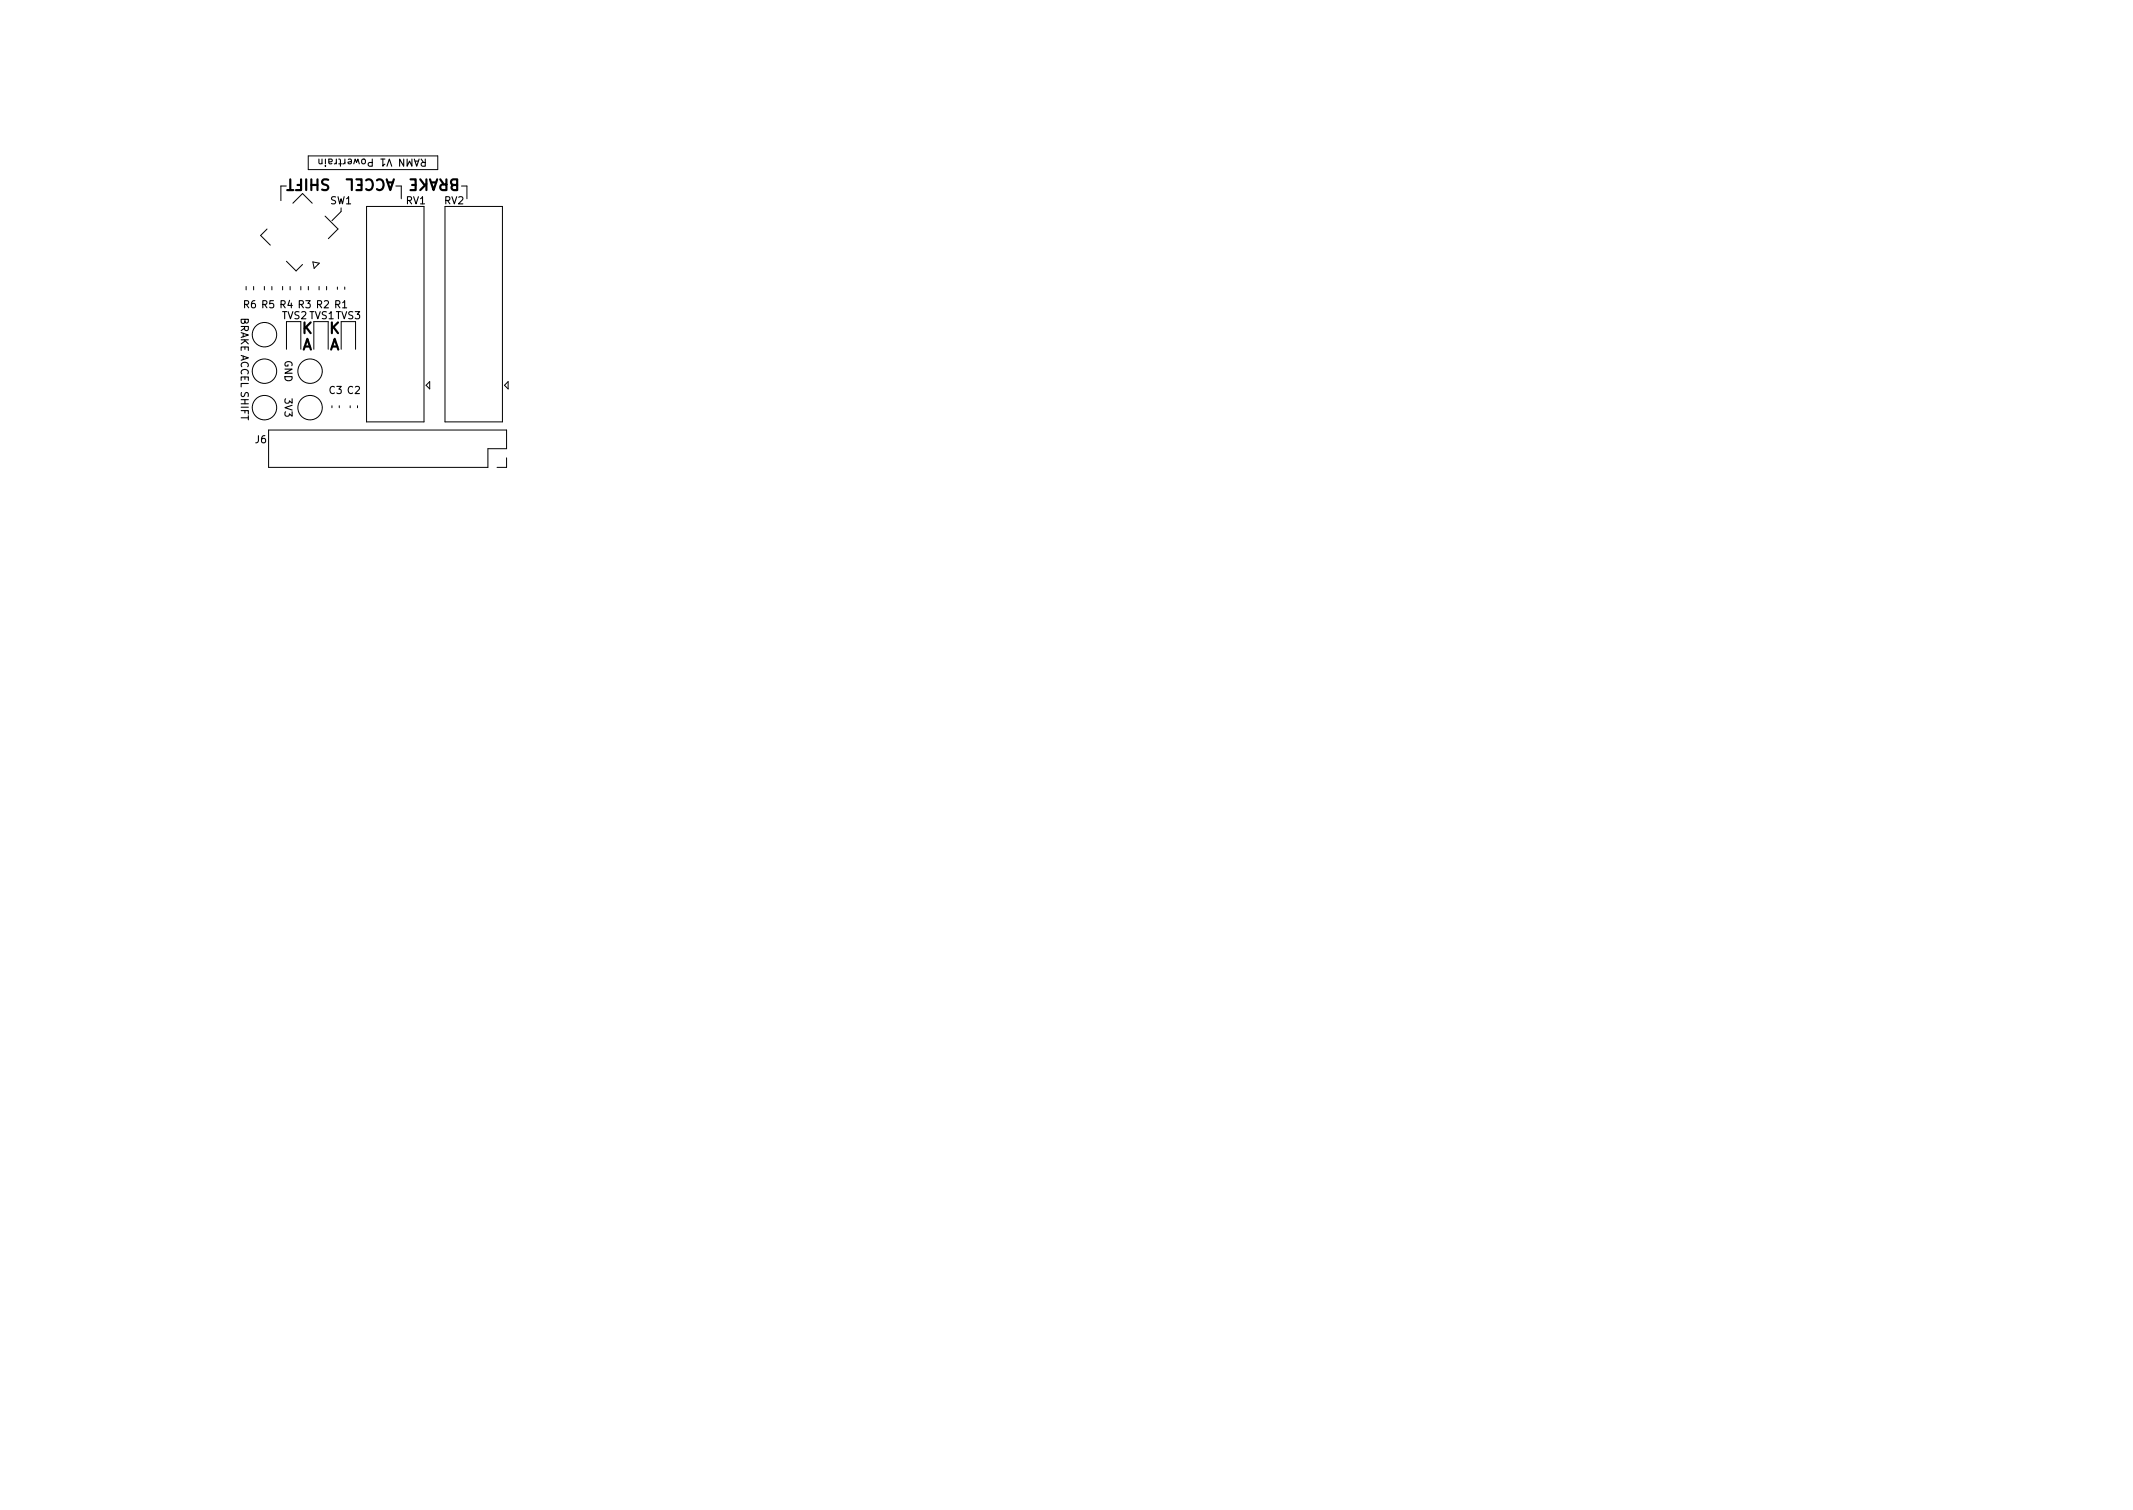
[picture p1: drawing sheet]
<svg xmlns="http://www.w3.org/2000/svg" width="297mm" height="210mm" viewBox="0 0 297 210" stroke-linecap="round" stroke-linejoin="round" font-family="sans-serif">
<defs><g id="words">
<g font-size="2.1">
<text x="45.9" y="24.9" transform="rotate(-180 45.9 24.9)">SHIFT</text>
<text x="55.2" y="24.9" transform="rotate(-180 55.2 24.9)">ACCEL</text>
<text x="64.2" y="24.9" transform="rotate(-180 64.2 24.9)">BRAKE</text>
<text x="42" y="46.5">K</text>
<text x="45.9" y="46.5">K</text>
<text x="42" y="48.8">A</text>
<text x="45.9" y="48.8">A</text>
</g>
<g font-size="1.4">
<text x="58.7" y="22.1" transform="rotate(-180 58.7 22.1)">RAMN V1 Powertrain</text>
<text x="46" y="28.4">SW1</text>
<text x="56.6" y="28.4">RV1</text>
<text x="61.9" y="28.4">RV2</text>
<text x="33.5" y="44.1" transform="rotate(90 33.5 44.1)">BRAKEACCEL SHIFT</text>
<text x="33.9" y="42.9">R6 R5 R4 R3 R2 R1</text>
<text x="39.3" y="44.4">TVS2 TVS1TVS3</text>
<text x="39.6" y="50.1" transform="rotate(90 39.6 50.1)">GND</text>
<text x="39.6" y="55.5" transform="rotate(90 39.6 55.5)">3V3</text>
<text x="45.8" y="54.9">C3 C2</text>
<text x="35.5" y="61.7">J6</text>
</g>
</g></defs>
<g fill="none" stroke="#000" stroke-width=".14">
<path d="M34.3 39.9v.5M35.3 39.9v.5M36.8 39.9v.5M37.2 31.9l-.9 .9 1.3 1.3M37.9 39.9v.5M39.4 39.9v.5M39.9 25.9h-.8v2M39.9 36.4l1.3 1.3 .9-.9M40.4 39.9v.5M40.8 28.3l1.3-1.4 1.4 1.4M41.9 39.9v.5M42.9 21.7h18.1v1.9h-18.1z"/>
<path d="M42.9 39.9v.5M43.6 36.5l.9 .1-.8 .8zM44.4 39.9v.5M45.3 30.1l1.8 1.8-1.4 1.3M45.5 39.9v.5M47 40v.3M47.5 29v.5l-1.3 1.2M48 40v.3M51 28.7h8v30h-8zM55.1 25.9h.8v1.8M62 28.7h8v30h-8zM64.3 25.9h.7v1.8"/>
<path d="M37.4 59.9h33.1v2.6h-2.6v2.6h-30.5zM39.9 44.8v3.8M41.9 44.8v3.8M43.7 44.8v3.8M45.7 44.8v3.8M46.2 56.5v.3M47.2 56.5v.3M47.5 44.8v3.8M48.8 56.5v.3M49.5 44.8v3.8M49.8 56.5v.3M59.3 53.6l.5-.5v1.1z"/>
<path d="M70.3 53.6l.5-.5v1.1zM70.5 63.7v1.4h-1.3"/>
<circle cx="36.8" cy="46.6" r="1.7"/>
<circle cx="36.8" cy="51.7" r="1.7"/>
<circle cx="36.8" cy="56.8" r="1.7"/>
<circle cx="43.2" cy="56.8" r="1.7"/>
<circle cx="43.2" cy="51.7" r="1.7"/>
</g>
<path d="M44.4 22.1l.1 .7h.2l.1-.1M59.2 22.1v1h-.5l-.1-.3 .1-.1 .5-.1" fill="none" stroke="#000" stroke-width=".15"/>
<use href="#words"/>
</svg>
